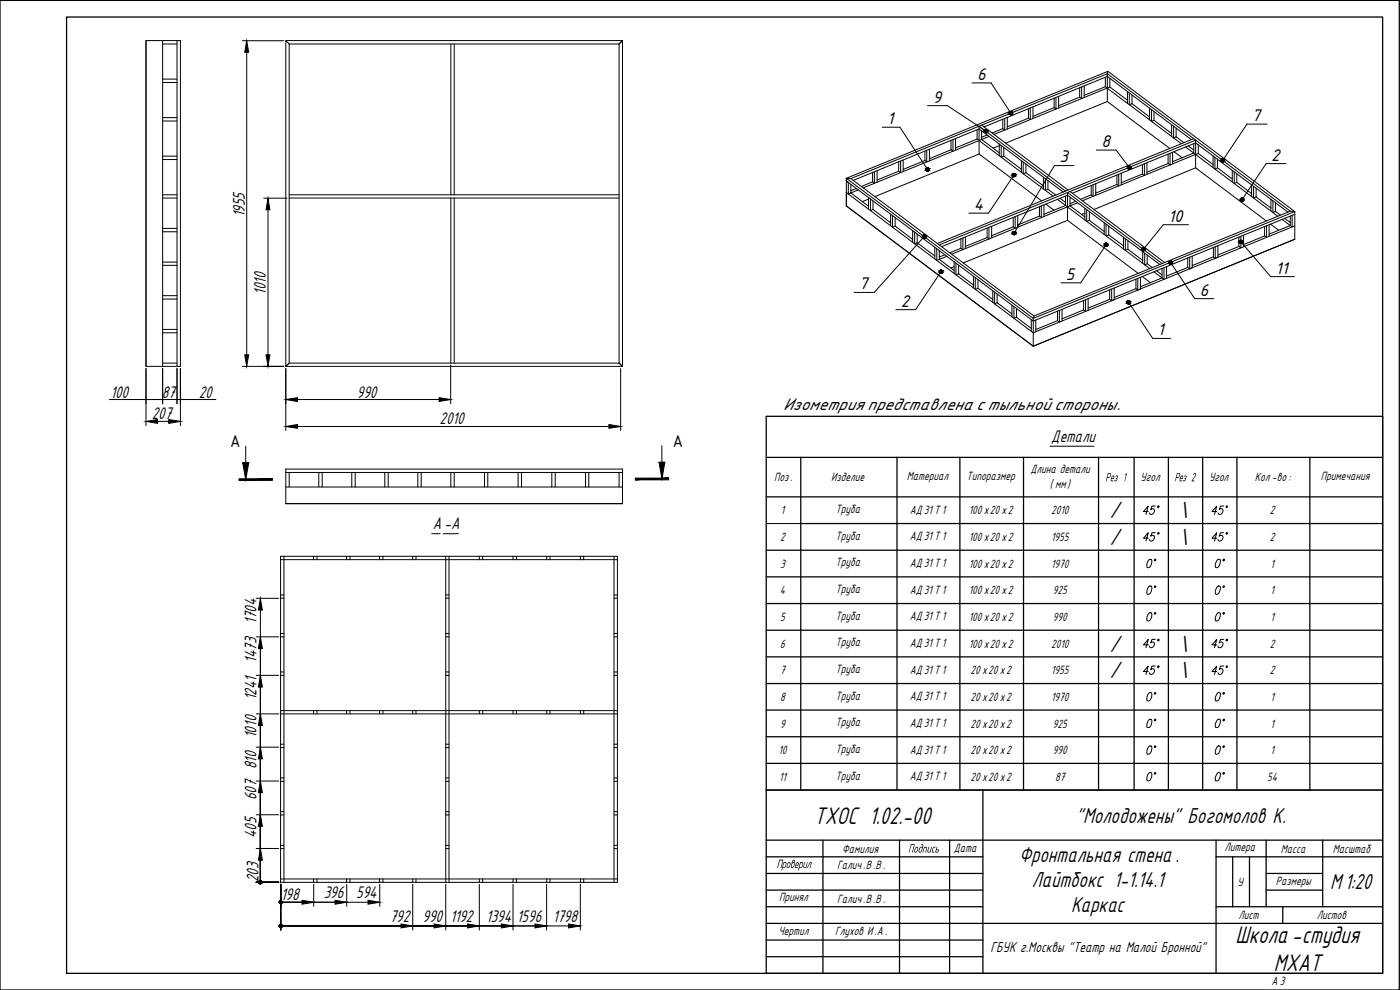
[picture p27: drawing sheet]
<svg xmlns="http://www.w3.org/2000/svg" width="420mm" height="297mm" viewBox="0 0 420 297" stroke-linecap="round" stroke-linejoin="round" font-family="sans-serif">
<defs><g id="words">
<g font-size="8">
<text x="244.3" y="247.1">ТХОС 1.02.-00</text>
<text x="370.8" y="282.9">Школа-студия</text>
<text x="382.3" y="291.2">МХАТ</text>
</g>
<g font-size="7.9">
<text x="333" y="155.5">/</text>
<text x="353.8" y="155.5">\</text>
<text x="333" y="163.5">/</text>
<text x="353.8" y="163.5">\</text>
<text x="333" y="195.5">/</text>
<text x="353.8" y="195.5">\</text>
<text x="333" y="203.5">/</text>
<text x="353.8" y="203.5">\</text>
</g>
<g font-size="7.2">
<text x="322.9" y="246.8">&quot;Молодожены&quot; Богомолов К.</text>
<text x="305.9" y="258.6">Фронтальная стена .</text>
<text x="309.7" y="266.1">Лайтбокс 1-1.14.1</text>
<text x="399.2" y="266.8">М1:20</text>
<text x="321.4" y="273.6">Каркас</text>
</g>
<g font-size="6.2">
<text x="341.8" y="163.7">45°</text>
<text x="362.7" y="163.7">45°</text>
<text x="347.8" y="187.7" transform="rotate(-90 347.8 187.7)">0°</text>
<text x="368.3" y="187.7" transform="rotate(-90 368.3 187.7)">0°</text>
<text x="347.8" y="211.7" transform="rotate(-90 347.8 211.7)">0°</text>
<text x="368.3" y="211.7" transform="rotate(-90 368.3 211.7)">0°</text>
<text x="347.8" y="235.7" transform="rotate(-90 347.8 235.7)">0°</text>
<text x="368.3" y="235.7" transform="rotate(-90 368.3 235.7)">0°</text>
</g>
<g font-size="5.7">
<text x="341.8" y="155.6">45°</text>
<text x="362.7" y="155.6">45°</text>
<text x="342.9" y="171.4">0°</text>
<text x="363.4" y="171.4">0°</text>
<text x="342.9" y="179.6">0°</text>
<text x="363.4" y="179.6">0°</text>
<text x="341.8" y="195.4">45°</text>
<text x="362.7" y="195.4">45°</text>
<text x="341.8" y="203.6">45°</text>
<text x="362.7" y="203.6">45°</text>
<text x="342.9" y="219.4">0°</text>
<text x="363.4" y="219.4">0°</text>
<text x="342.9" y="227.5">0°</text>
<text x="363.4" y="227.5">0°</text>
</g>
<g font-size="5.6">
<text x="73.4" y="65.2" transform="rotate(-90 73.4 65.2)">1955</text>
<text x="79.8" y="88.5" transform="rotate(-90 79.8 88.5)">1010</text>
<text x="33.1" y="119.3">100</text>
<text x="48.6" y="119.3">87</text>
<text x="59.6" y="119.3">20</text>
<text x="107.1" y="119.3">990</text>
<text x="45.6" y="125.8">207</text>
<text x="131.9" y="127.3">2010</text>
<text x="315.5" y="132.5">Детали</text>
<text x="129.9" y="158.7">А -А</text>
<text x="77" y="187.3" transform="rotate(-90 77 187.3)">1704</text>
<text x="77" y="198.8" transform="rotate(-90 77 198.8)">1473</text>
<text x="77" y="210.1" transform="rotate(-90 77 210.1)">1241</text>
<text x="77" y="221.5" transform="rotate(-90 77 221.5)">1010</text>
<text x="77" y="230.8" transform="rotate(-90 77 230.8)">810</text>
<text x="77" y="240.1" transform="rotate(-90 77 240.1)">607</text>
<text x="77" y="251.5" transform="rotate(-90 77 251.5)">405</text>
<text x="77.6" y="264.8" transform="rotate(-90 77.6 264.8)">203</text>
<text x="97.2" y="269.5">396</text>
<text x="106.9" y="269.5">594</text>
<text x="84.3" y="270.1">198</text>
<text x="117" y="276.6">792</text>
<text x="126.8" y="276.6">990</text>
<text x="135.1" y="276.6">1192</text>
<text x="145.9" y="276.6">1394</text>
<text x="155.2" y="276.5">1596</text>
<text x="165.9" y="276.6">1798</text>
</g>
<g font-size="4.9">
<text x="293.2" y="24">6</text>
<text x="279.9" y="30.8">9</text>
<text x="266.2" y="37.3">1</text>
<text x="375.7" y="36.4">7</text>
<text x="330.5" y="44.1">8</text>
<text x="318" y="48.8">3</text>
<text x="381.5" y="48.2">2</text>
<text x="292.3" y="63.1">4</text>
<text x="350.6" y="66.5">10</text>
<text x="319.9" y="84">5</text>
<text x="382.8" y="82.1">11</text>
<text x="257.8" y="86.8">7</text>
<text x="360" y="88.7">6</text>
<text x="270.4" y="92">2</text>
<text x="347.4" y="100.6">1</text>
<text x="235" y="122.9">Изометрия представлена с тыльной стороны.</text>
<text x="69.1" y="134.1">А</text>
<text x="202" y="134">А</text>
</g>
<text font-size="4.8" x="297.3" y="285.6">ГБУК г.Москвы &quot;Театр на Малой Бронной&quot;</text>
<g font-size="4">
<text x="309.2" y="142.1">Длина детали</text>
<text x="232.3" y="144.4">Поз.</text>
<text x="249.5" y="144.4">Изделие</text>
<text x="272.1" y="144">Материал</text>
<text x="290.1" y="144">Типоразмер</text>
<text x="315.1" y="146.5">( мм)</text>
<text x="331.7" y="144.4">Рез</text>
<text x="336.9" y="144.4">1</text>
<text x="342.3" y="144.4">Угол</text>
<text x="352.4" y="144.4">Рез 2</text>
<text x="362.8" y="144.4">Угол</text>
<text x="376.6" y="144.4">Кол-во:</text>
<text x="396.4" y="144">Примечания</text>
<text x="234.3" y="154.3">1</text>
<text x="250.7" y="154">Труба</text>
<text x="273" y="154.1">АД 31Т 1</text>
<text x="290.7" y="154.3">100 х20 х2</text>
<text x="315.5" y="154.3">2010</text>
<text x="381.1" y="154.3">2</text>
<text x="250.7" y="162">Труба</text>
<text x="234.1" y="162.3">2</text>
<text x="273" y="162.1">АД 31Т 1</text>
<text x="290.7" y="162.3">100 х20 х2</text>
<text x="315.5" y="162.3">1955</text>
<text x="381.1" y="162.3">2</text>
<text x="234.1" y="170.3">3</text>
<text x="250.7" y="170">Труба</text>
<text x="273" y="170.1">АД 31Т 1</text>
<text x="290.7" y="170.3">100 х20 х2</text>
<text x="315.5" y="170.3">1970</text>
<text x="381.3" y="170.3">1</text>
<text x="234" y="178.3">4</text>
<text x="250.7" y="178">Труба</text>
<text x="273" y="178.1">АД 31Т 1</text>
<text x="290.7" y="178.3">100 х20 х2</text>
<text x="316" y="178.3">925</text>
<text x="381.3" y="178.3">1</text>
<text x="250.7" y="186">Труба</text>
<text x="234.1" y="186.3">5</text>
<text x="273" y="186.1">АД 31Т 1</text>
<text x="290.7" y="186.3">100 х20 х2</text>
<text x="316" y="186.3">990</text>
<text x="381.3" y="186.3">1</text>
<text x="234.1" y="194.3">6</text>
<text x="250.7" y="194">Труба</text>
<text x="273" y="194.1">АД 31Т 1</text>
<text x="290.7" y="194.3">100 х20 х2</text>
<text x="315.5" y="194.3">2010</text>
<text x="381.1" y="194.3">2</text>
<text x="234.1" y="202.3">7</text>
<text x="250.7" y="202">Труба</text>
<text x="273" y="202.1">АД 31Т 1</text>
<text x="291.3" y="202.3">20 х20 х2</text>
<text x="315.5" y="202.3">1955</text>
<text x="381.1" y="202.3">2</text>
<text x="250.7" y="210">Труба</text>
<text x="234.1" y="210.3">8</text>
<text x="273" y="210.1">АД 31Т 1</text>
<text x="291.3" y="210.3">20 х20 х2</text>
<text x="315.5" y="210.3">1970</text>
<text x="381.3" y="210.3">1</text>
<text x="234.1" y="218.3">9</text>
<text x="250.7" y="218">Труба</text>
<text x="273" y="218.1">АД 31Т 1</text>
<text x="291.3" y="218.3">20 х20 х2</text>
<text x="316" y="218.3">925</text>
<text x="381.3" y="218.3">1</text>
<text x="233.6" y="226.3">10</text>
<text x="250.7" y="226">Труба</text>
<text x="273" y="226.1">АД 31Т 1</text>
<text x="291.3" y="226.3">20 х20 х2</text>
<text x="316" y="226.3">990</text>
<text x="381.3" y="226.3">1</text>
<text x="250.7" y="234">Труба</text>
<text x="233.8" y="234.3">11</text>
<text x="273" y="234.1">АД 31Т 1</text>
<text x="291.3" y="234.3">20 х20 х2</text>
<text x="316.7" y="234.3">87</text>
<text x="380.3" y="234.3">54</text>
<text x="252.7" y="255.8">Фамилия</text>
<text x="272.5" y="255.8">Подпись</text>
<text x="286.3" y="255.6">Дата</text>
<text x="367.5" y="255.4">Литера</text>
<text x="384.4" y="255.8">Масса</text>
<text x="400" y="255.8">Масштаб</text>
<text x="233" y="260.4">Проверил</text>
<text x="251.2" y="260.8">Галич.В.В.</text>
<text x="371.3" y="265.8">У</text>
<text x="382.9" y="265.5">Размеры</text>
<text x="233.8" y="270.5">Принял</text>
<text x="251.2" y="270.8">Галич.В.В.</text>
<text x="371.6" y="275.8">Лист</text>
<text x="395.2" y="275.8">Листов</text>
<text x="233.6" y="280.4">Чертил</text>
<text x="250.6" y="280.4">Глухов И.А.</text>
<text x="381.6" y="295.6">А 3</text>
</g>
</g></defs>
<!-- layer: 0 -->
<g fill="none" stroke="#000" stroke-width=".3">
<path d="M43.8 12.2h10.3v97.7h-10.3zM48.8 12.2v97.7M48.8 13.2h4.3M53.1 12.2v97.7M85.8 12.2h101v97.7h-101zM85.8 12.2l1 1M135.3 13.2v45.2M136.3 13.2v45.2M186.8 12.2l-1 1M48.8 36.3h4.3M48.8 35.3h4.3M48.8 24.8h4.3"/>
<path d="M48.8 23.7h4.3M293.2 38.9v2.8M294.6 37.5l25.9 19.5M294.6 39.3v2.6M295.3 38.1l37-15.2 25.2 19M300.9 38.6l-3.1 1.3M300.9 35.8v2.8M301.5 35.5v3.5l-.6-.4M302.3 35.2v3.5M308.7 35.5l-6.4 2.5M308.7 32.6v2.9M309.2 32.4v3.5l-.5-.4"/>
<path d="M310 32.1v3.4M316.4 32.3l-6.4 2.6M316.4 29.4v2.9M316.9 29.2v3.6l-.5-.5M317.7 28.9v3.5M324 29.2l-6.3 2.5M324 26.3v2.9M324.6 26.1v3.5l-.6-.4M325.4 25.8v3.5M331.7 26l22.8 17.1M331.7 26l-6.3 2.6M331.7 23.2v2.8"/>
<path d="M332.3 22.1l54.9 41.3M332.3 22.1v8.4M332.3 22.1l-76.9 31.5M332.3 30.5l18.8 14.1M332.3 30.5l-30.5 12.5M332.5 21.4l56.1 42.1M332.5 21.4l-.2 .7M332.5 21.4l-78.5 32.1M333.1 26.1l5.3 4M333.1 23.5v2.6M333.1 26.1l-34.8 14.2M338.4 27.5v3.5"/>
<path d="M338.9 27.9v3.5l.8-.3M339.7 31.1l5.3 4M339.7 28.5v2.6M345 32.5v3.5M345.6 32.9v3.5l.7-.3M346.3 36.1l5.3 3.9M346.3 33.5v2.6M351.6 37.5v3.5M352.2 37.9v3.5l.8-.4M353 38.5v2.5M48.8 58.4h4.3M48.8 59.4h4.3"/>
<path d="M48.8 47.9h4.3M48.8 46.8h4.3M86.8 58.4h99M86.8 59.4h99M135.3 59.4v49.6M136.3 59.4v49.6M254 53.5v8.3l56.1 42.1M254 57.8l56.1 42.1 78.5-32.1M254 53.5l56.1 42M254 53.5l1.4 .1M255.4 57.9l5.2 4M255.4 57.9l-.8 .3v-3.5l-.6-.4 56.1 42 78.5-32"/>
<path d="M255.4 53.6l54.9 41.2M255.4 55.3v2.6M256.1 54.1l37.7-15.4 25.3 18.9M257 56.5l-1.6 .7M257.6 57l-2.2 .9M260.6 59.3v3.5M260.6 59.8l-1.8 .7M261.2 59.7v3.5l.8-.3M261.9 54.6l-3.4 1.4M261.9 51.7v2.9M262.4 51.5v3.5l-.5-.4M263.2 51.2v3.5"/>
<path d="M269.7 51.4l-6.5 2.6M269.7 48.5v2.9M270.3 48.3v3.5l-.6-.4M271.1 48v3.5M277.6 48.2l-6.5 2.6M277.6 45.3v2.9M278.1 45.1v3.5l-.5-.4M278.9 44.8v3.5M285.4 44.9l-6.5 2.7M285.4 42.1v2.8M286 41.9v3.5l-.6-.5M286.8 41.6v3.5"/>
<path d="M293.2 41.7l-6.4 2.7M293.2 41.7l22.9 17.2M293.8 46.2v-8.3l26 19.4M293.8 46.2l18.8 14.1M293.8 46.2l-31.2 12.8M294.6 41.9l-35.5 14.5M294.6 41.9l5.3 3.9M296.3 40.5l-1.7 .7M296.8 40.9l-2.2 1M299.9 43.2v3.5M299.9 43.7l-1.8 .7M300.5 43.6v3.5l.7-.3"/>
<path d="M301.2 44.2v2.6M301.2 46.8l5.3 4M306.5 48.2v3.5M307.1 48.6v3.5l.8-.3M307.9 49.2v2.6M307.9 51.8l5.2 4M313.1 53.2v3.5M313.7 53.6v3.5l.8-.3M314.5 54.2v2.6M314.5 56.8l2.4 1.7M317.3 59.8l19.9 14.9M318.1 59.5l1.7 1.2"/>
<path d="M319.8 58.8v2.9l-6.5 2.6M321.1 57.5l28.4 21.3M321.1 59.2v2.6M321.8 58l37-15.1 27.7 20.8M327.5 55.7v2.8M327.5 58.5l-3.2 1.3M328 55.4v3.5l-.5-.4M328.8 55.1v3.5M335.2 52.5v2.9M335.2 55.4l-6.4 2.5M335.7 52.3v3.5l-.5-.4M336.5 52v3.5"/>
<path d="M342.9 49.4v2.8M342.9 52.2l-6.4 2.6M343.5 49.1v3.5l-.6-.4M344.2 48.8v3.5M350.6 46.2v2.9M350.6 49.1l-6.4 2.6M351.2 46v3.5l-.6-.4M351.9 45.7v3.5M352.3 45.5l2.5 1.9M353 41l2.3 1.8M355.8 44.1l27.7 20.8M356.6 43.8l1.7 1.2"/>
<path d="M358.3 41.6l-77 31.5M358.3 43.1v2.8l-6.4 2.6M358.8 50.4v-8.3l-76.9 31.4M358.8 50.4l21.2 15.9M358.8 50.4l-30.5 12.5M359.6 46l4.5 3.4M359.6 46l-34.7 14.2M359.6 43.4v2.6M364.1 46.8v3.5M364.6 47.2v3.5l.8-.3M365.4 50.4l4.4 3.3M365.4 47.8v2.6"/>
<path d="M369.8 51.1v3.5M370.4 51.5v3.6l.8-.4M371.2 54.7l4.4 3.4M371.2 52.1v2.6M375.6 55.4v3.6M376.2 55.9v3.5l.8-.3M377 59.1l4.4 3.3M377 56.5v2.6M381.4 59.8v3.5M48.8 79.6h4.3M48.8 78.6h4.3M48.8 69.5h4.3"/>
<path d="M48.8 68.5h4.3M262 60.3v2.6M262 62.9l5.3 3.9M267.3 64.2v3.5M267.8 64.7v3.5l.8-.4M268.6 67.8l5.3 4M268.6 65.3v2.5M273.9 69.2v3.5M274.5 69.6v3.5l.8-.3M275.3 70.2v2.6M275.3 72.8l5.2 4M280.5 74.2v3.5"/>
<path d="M281.1 74.6v3.5l3-1.2M281.9 75.2v2.6l4.4 3.3M282.6 74l37.8-15.4 27.7 20.8M283.5 76.4l-1.6 .7M286.3 78.6v3.4M286.3 80l-.9 .4M286.9 79v3.5l.8-.3M287.7 79.5v2.7M288.4 71.7v2.8M288.4 74.5l-3.4 1.3M289 71.4v3.5l-.6-.4M289.7 71.1v3.5"/>
<path d="M296.2 68.4v2.9M296.2 71.3l-6.5 2.6M296.8 68.2v3.5l-.6-.4M297.6 67.9v3.5M304.1 65.2v2.9M304.1 68.1l-6.5 2.6M304.7 65v3.5l-.6-.4M305.4 64.7v3.5M312 62v2.8M312 64.8l-6.6 2.7M312.5 61.8v3.5l-.5-.5M313.3 61.5v3.5"/>
<path d="M313.9 61.2l2.4 1.9M320.4 66.1v-8.3l28.3 21.3M320.4 66.1l21.2 15.9M320.4 66.1l-31.3 12.8M321.1 61.8l-35.5 14.5M321.1 61.8l4.5 3.3M322.8 60.4l-1.7 .7M323.4 60.9l-2.3 .9M325.6 62.5v3.5M325.6 64l-1 .4M326.1 62.9v3.5l.8-.3M326.9 63.5v2.6"/>
<path d="M326.9 66.1l4.5 3.4M331.4 66.8v3.5M331.9 67.3v3.5l.8-.3M332.7 67.8v2.7M332.7 70.5l4.5 3.3M337.2 71.2v3.5M337.2 74.7l7.9 5.9M337.7 71.6v3.5l.8-.3M338.5 72.2v2.6M338.5 74.8l4.4 3.3M342.9 75.6v3.4M343.5 76v3.5l.8-.4"/>
<path d="M344.3 76.6v2.5M344.3 79.1l1.5 1.2M350.1 80v3.5M356.4 77.4v2.8M357 77.2v3.5M357.8 76.9v3.4l-.8 .4M364.2 74.2v2.9M364.2 77.1l.5 .4M364.2 77.1l-6.4 2.6M364.7 74v3.5M365.5 73.7v3.5l-.8 .3M371.8 71.1v2.8"/>
<path d="M371.8 73.9l-6.3 2.6M372.4 70.9v3.5l-.6-.5M373.2 70.6v3.5M379.5 68v2.8M379.5 70.8l-6.3 2.6M380.1 67.7v3.5l-.6-.4M380.9 67.4v3.5M381.3 67.3l2.5 1.8M382 60.2v3.5l.8-.3M382.8 63.4l1.5 1.1M382.8 60.8v2.6M385.5 65.5l1.7 1.2"/>
<path d="M387.2 63.4l1.4 .1M387.2 63.4l-76.9 31.4M387.2 64.8v2.9l-6.3 2.6M387.8 64.6v3.5l-3-2.3M388.6 63.5v8.3l-78.5 32.1M388.6 63.5l-78.5 32M48.8 99.9h4.3M48.8 98.8h4.3M48.8 89.7h4.3M48.8 88.7h4.3M287.7 82.2l4.4 3.3M292.1 82.9v3.5"/>
<path d="M292.7 83.3v3.5l.8-.3M293.5 83.9v2.6M293.5 86.5l4.4 3.3M297.9 87.2v3.5M298.5 87.7v3.5l.8-.4M299.3 88.3v2.5M299.3 90.8l4.4 3.4M303.7 91.6v3.5M304.3 92v3.5l.8-.3M305.1 95.2l4.4 3.3M305.1 92.6v2.6M309.5 95.9v3.5"/>
<path d="M310.1 95.5v8.4M310.3 94.8l-.2 .7M310.9 96v3.6M317.4 93.4v2.8M317.4 96.2l-6.5 2.7M317.9 93.2v3.4l-.5-.4M318.7 92.8v3.5M325.2 90.2v2.8M325.2 93l-6.5 2.7M325.8 89.9v3.6l-.6-.5M326.6 89.6v3.5M333 87v2.8"/>
<path d="M333 89.8l.6 .4M333 89.8l-6.4 2.6M333.6 86.7v3.5M334.4 86.4v3.5l-.8 .3M340.9 83.8v2.8M340.9 86.6l.6 .4M340.9 86.6l-6.5 2.7M341.5 83.5v3.5M342.3 83.2v3.5l-.8 .3M342.8 83l2.5 1.8M347.1 81.2l1.6 1.3M348.7 80.5v2.9l-6.4 2.6"/>
<path d="M349.3 80.3v3.5l-3-2.2M356.4 80.2l.6 .5M356.4 80.2l-6.3 2.6M48.8 109h4.3M185.8 109v-95.8h-99v95.8l-1 .9M185.8 109l1 .9M185.8 109h-99l-1 .9M73.7 133.9v10M198.6 133.7l.1 10M85.8 146.1h101M85.8 140.7h101v10.4h-101zM85.8 141.8h101"/>
<path d="M86.8 141.8v4.3M95.7 141.8v4.3M96.7 141.8v4.3M105.6 141.8v4.3M106.6 141.8v4.3M115.5 141.8v4.3M116.5 141.8v4.3M125.4 141.8v4.3M126.4 141.8v4.3M135.3 141.8v4.3M136.3 141.8v4.3M145.4 141.8v4.3"/>
<path d="M146.4 141.8v4.3M155.5 141.8v4.3M156.5 141.8v4.3M165.6 141.8v4.3M166.6 141.8v4.3M175.7 141.8v4.3M176.7 141.8v4.3M185.8 141.8v4.3M84.2 166.9h101.1v97.8h-101.1zM84.2 167.9h101.1M84.2 179.5h1M84.2 178.5h1"/>
<path d="M85.2 166.9v97.8M94.1 166.9v1M95.1 166.9v1M104 166.9v1M105 166.9v1M113.9 166.9v1M114.9 166.9v1M123.9 166.9v1M124.8 166.9v1M129.5 160.1h2.6M133 160.1h2M133.8 179.5h.9"/>
<path d="M133.8 178.5h.9M133.8 166.9v97.8M134.7 166.9v97.8M135 160.1h2.6M143.8 166.9v1M144.9 166.9v1M154 166.9v1M155 166.9v1M164.1 166.9v1M165.1 166.9v1M174.2 166.9v1M175.2 166.9v1"/>
<path d="M184.3 166.9v97.8M184.3 179.5h1M184.3 178.5h1M84.2 191.1h1M84.2 190.1h1M133.8 191.1h.9M133.8 190.1h.9M184.3 191.1h1M184.3 190.1h1M84.2 202.6h1M84.2 201.6h1M84.2 213.2h101.1"/>
<path d="M84.2 214.2h101.1M94.1 213.2v1M95.1 213.2v1M104 213.2v1M105 213.2v1M113.9 213.2v1M114.9 213.2v1M123.9 213.2v1M124.8 213.2v1M133.8 202.6h.9M133.8 201.6h.9M143.8 213.2v1"/>
<path d="M144.9 213.2v1M154 213.2v1M155 213.2v1M164.1 213.2v1M165.1 213.2v1M174.2 213.2v1M175.2 213.2v1M184.3 202.6h1M184.3 201.6h1M84.2 234.4h1M84.2 233.4h1M84.2 224.3h1"/>
<path d="M84.2 223.3h1M133.8 234.4h.9M133.8 233.4h.9M133.8 224.3h.9M133.8 223.3h.9M184.3 234.4h1M184.3 233.4h1M184.3 224.3h1M184.3 223.3h1M84.2 254.6h1M84.2 253.6h1M84.2 244.5h1"/>
<path d="M84.2 243.5h1M133.8 254.6h.9M133.8 253.6h.9M133.8 244.5h.9M133.8 243.5h.9M184.3 254.6h1M184.3 253.6h1M184.3 244.5h1M184.3 243.5h1M84.2 263.7h101.1M94.1 263.7v1M95.1 263.7v1"/>
<path d="M104 263.7v1M105 263.7v1M113.9 263.7v1M114.9 263.7v1M123.9 263.7v1M124.8 263.7v1M143.8 263.7v1M144.9 263.7v1M154 263.7v1M155 263.7v1M164.1 263.7v1M165.1 263.7v1"/>
<path d="M174.2 263.7v1M175.2 263.7v1"/>
</g>
<g fill="none" stroke="#000" stroke-width=".38">
<path d="M0 .1h419.9v296.9h-419.9zM20 5.1h395v286.9h-395zM230 237.1h185v54.9h-185zM295 237.1v54.9M230 252.1h185M230 257.1h65M247 252.1v39.9M270 252.1v39.9M285 252.1v39.9M365 257.1h50M365 252.1v39.9M370 257.1v15"/>
<path d="M375 257.1v15M380 252.1v20M397 252.1v20M230 262.1h65M230 267.1h65M230 272.1h65M230 277.1h185M365 272.1h50M380 262.1h17M380 267.1h17M385 272.1v5M230 282.1h65"/>
<path d="M230 287h65"/>
</g>
<g fill="#000">
<path d="M241.4 258.7l.2 .1-.3 1.3 .5 .1 .6-1.5-.5 1.7-.9-.1zM243 258.8l.6-.1-.4 1.7-.2-.1 .4-1.4h-.2l-1 1.5zM278.6 254.2l.2-.1-.3 1.4 .6 .1 .3-1.4 .3-.1-.6 1.7h-.6l-.2-.2zM280 254.3l.2-.2h.6l-.1 .2-.6 .2-.2 1 .4 .1v.2l-.6-.2z"/>
<path d="M240.1 258.8l.7-.1 .2 .5-.3 1-.8 .2-.4 .8zM240.3 258.9l-.4 1.3 .7-.2 .2-1z"/>
<path d="M281.1 254.1h.2l-.2 .7h.5l.2 .5-.4 .5h-.7zM281.1 255l-.2 .6 .6-.1 .1-.3z"/>
</g>
<g fill="none" stroke="#000" stroke-width=".3">
<path d="M72.8 12.2h12.3M74 15.7v90.8M79.2 59.5h6.9M80.4 62.9v43.6M32.8 119.9h11M43.8 110.6v17.1M48.8 119.9h-5h5M48.8 119.9h4.3M48.8 110.6v10.5M53.1 110.6v10.5M54.1 119.9h-1h1M54.1 119.9h10.7"/>
<path d="M54.1 110.6v17.1M72.8 109.9h12.3M85.8 110.6v18.6M89.3 119.9h42.5M135.3 109.5v11.6M186.3 110.6v18.6M47.3 126.4h3.3M89.3 128h93.5M76.9 179.5h6.8M76.9 191.1h6.8M78.1 183v81.7M76.9 214.2h6.8"/>
<path d="M76.9 202.6h6.8M76.9 234.3h6.8M76.9 224.2h6.8M76.9 254.6h6.8M76.9 244.5h6.8M76.9 264.7h6.8M84.2 265.3v13.7M84.2 270.7h26.2M84.2 277.8h86.4M94.1 265.3v6.6M104.1 265.3v6.6M114 265.3v6.6"/>
<path d="M123.9 265.3v13.7M133.8 265.3v13.7M143.8 265.3v13.7M154 265.3v13.7M164 265.3v13.7M174.2 265.3v13.7"/>
</g>
<g fill="#000" stroke="#000" stroke-width=".3">
<path d="M74 12.2l.6 3.5h-1.2zM80.4 59.5l.6 3.4h-1.2zM73.4 106.5h1.2l-.6 3.4zM79.8 106.5h1.2l-.6 3.4zM85.8 119.9l3.5-.6v1.2zM131.8 119.3l3.5 .6-3.5 .6zM43.8 126.4l3.5-.5v1.1zM50.6 125.9l3.5 .5-3.5 .6zM85.8 128l3.5-.6v1.1zM182.8 127.4l3.5 .6-3.5 .5zM78.1 191.1l.6 3.5h-1.1zM78.1 179.5l.6 3.5h-1.1z"/>
<path d="M78.1 214.2l.6 3.5h-1.1zM78.1 202.6l.6 3.5h-1.1zM78.1 234.3l.6 3.5h-1.1zM78.1 224.2l.6 3.5h-1.1zM78.1 254.6l.6 3.5h-1.1zM78.1 244.5l.6 3.4h-1.1zM90.6 270.1l3.5 .6-3.5 .6zM100.5 270.1l3.6 .6-3.6 .6zM110.4 270.1l3.6 .6-3.6 .6zM120.4 277.2l3.5 .6-3.5 .6zM130.3 277.2l3.5 .6-3.5 .6zM140.3 277.2l3.5 .6-3.5 .6z"/>
<path d="M150.5 277.2l3.5 .6-3.5 .6zM160.6 277.2l3.4 .6-3.4 .6zM170.6 277.2l3.6 .6-3.6 .6z"/>
</g>
<!-- layer: 0 -->
<g fill="#000" stroke="#000" stroke-width=".3">
<path d="M72.9 138.9h1.7zM72.9 138.9l.8 5 .9-5z"/>
<path d="M197.8 138.7h1.7zM197.8 138.7h1.7l-.8 5z"/>
<path d="M71.8 144.2l9.9-.1v-.5zM71.8 143.7l9.9-.1-9.9 .6z"/>
<path d="M190.7 143.5v.5l10-.5zM190.7 144l10-.5v.5z"/>
<path d="M77.7 264.7l.1 .2 .3-.2zM77.8 264.9l.3-.2-.2 .4zM78.1 264.7l-.2 .4h.2z"/>
<path d="M77.7 264.7l.1 .2 .3-.2zM77.8 264.9l.3-.2-.2 .4zM78.1 264.7l-.2 .4h.2z"/>
<path d="M77.7 264.7l.1 .2 .3-.2zM77.8 264.9l.3-.2-.2 .4zM78.1 264.7l-.2 .4h.2z"/>
<path d="M77.7 264.7l.1 .2 .3-.2zM77.8 264.9l.3-.2-.2 .4zM78.1 264.7l-.2 .4h.2z"/>
<path d="M77.7 264.7l.1 .2 .3-.2zM77.8 264.9l.3-.2-.2 .4zM78.1 264.7l-.2 .4h.2z"/>
<path d="M77.7 264.7l.1 .2 .3-.2zM77.8 264.9l.3-.2-.2 .4zM78.1 264.7l-.2 .4h.2z"/>
<path d="M77.7 264.7l.1 .2 .3-.2zM77.8 264.9l.3-.2-.2 .4zM78.1 264.7l-.2 .4h.2z"/>
<path d="M77.7 264.7l.1 .2 .3-.2zM77.8 264.9l.3-.2-.2 .4zM78.1 264.7l-.2 .4h.2z"/>
<path d="M78.1 264.7v.4h.3zM78.1 264.7l.4 .2-.1 .2zM78.1 264.7l.4 .2 .1-.2z"/>
<path d="M77.9 264.3l.2 .4v-.4zM77.8 264.5l.1-.2 .2 .4zM77.8 264.5l-.1 .2h.4z"/>
<path d="M78.1 264.7v.4h.3zM78.1 264.7l.4 .2-.1 .2zM78.1 264.7l.4 .2 .1-.2z"/>
<path d="M77.9 264.3l.2 .4v-.4zM77.8 264.5l.1-.2 .2 .4zM77.8 264.5l-.1 .2h.4z"/>
<path d="M78.1 264.7v.4h.3zM78.1 264.7l.4 .2-.1 .2zM78.1 264.7l.4 .2 .1-.2z"/>
<path d="M77.9 264.3l.2 .4v-.4zM77.8 264.5l.1-.2 .2 .4zM77.8 264.5l-.1 .2h.4z"/>
<path d="M78.1 264.7v.4h.3zM78.1 264.7l.4 .2-.1 .2zM78.1 264.7l.4 .2 .1-.2z"/>
<path d="M77.9 264.3l.2 .4v-.4zM77.8 264.5l.1-.2 .2 .4zM77.8 264.5l-.1 .2h.4z"/>
<path d="M78.1 264.7v.4h.3zM78.1 264.7l.4 .2-.1 .2zM78.1 264.7l.4 .2 .1-.2z"/>
<path d="M77.9 264.3l.2 .4v-.4zM77.8 264.5l.1-.2 .2 .4zM77.8 264.5l-.1 .2h.4z"/>
<path d="M78.1 264.7v.4h.3zM78.1 264.7l.4 .2-.1 .2zM78.1 264.7l.4 .2 .1-.2z"/>
<path d="M77.9 264.3l.2 .4v-.4zM77.8 264.5l.1-.2 .2 .4zM77.8 264.5l-.1 .2h.4z"/>
<path d="M78.1 264.7v.4h.3zM78.1 264.7l.4 .2-.1 .2zM78.1 264.7l.4 .2 .1-.2z"/>
<path d="M77.9 264.3l.2 .4v-.4zM77.8 264.5l.1-.2 .2 .4zM77.8 264.5l-.1 .2h.4z"/>
<path d="M78.1 264.7v.4h.3zM78.1 264.7l.4 .2-.1 .2zM78.1 264.7l.4 .2 .1-.2z"/>
<path d="M77.9 264.3l.2 .4v-.4zM77.8 264.5l.1-.2 .2 .4zM77.8 264.5l-.1 .2h.4z"/>
<path d="M78.1 264.7h.5l-.1-.2zM78.4 264.3l.1 .2-.4 .2zM78.1 264.3v.4l.3-.4z"/>
<path d="M78.1 264.7h.5l-.1-.2zM78.4 264.3l.1 .2-.4 .2zM78.1 264.3v.4l.3-.4z"/>
<path d="M78.1 264.7h.5l-.1-.2zM78.4 264.3l.1 .2-.4 .2zM78.1 264.3v.4l.3-.4z"/>
<path d="M78.1 264.7h.5l-.1-.2zM78.4 264.3l.1 .2-.4 .2zM78.1 264.3v.4l.3-.4z"/>
<path d="M78.1 264.7h.5l-.1-.2zM78.4 264.3l.1 .2-.4 .2zM78.1 264.3v.4l.3-.4z"/>
<path d="M78.1 264.7h.5l-.1-.2zM78.4 264.3l.1 .2-.4 .2zM78.1 264.3v.4l.3-.4z"/>
<path d="M78.1 264.7h.5l-.1-.2zM78.4 264.3l.1 .2-.4 .2zM78.1 264.3v.4l.3-.4z"/>
<path d="M78.1 264.7h.5l-.1-.2zM78.4 264.3l.1 .2-.4 .2zM78.1 264.3v.4l.3-.4z"/>
<path d="M83.8 270.7l.1 .2 .3-.2zM83.9 270.9l.3-.2-.2 .4zM84.2 270.7l-.2 .4h.2z"/>
<path d="M83.8 270.7l.1 .2 .3-.2zM83.9 270.9l.3-.2-.2 .4zM84.2 270.7l-.2 .4h.2z"/>
<path d="M83.8 270.7l.1 .2 .3-.2zM83.9 270.9l.3-.2-.2 .4zM84.2 270.7l-.2 .4h.2z"/>
<path d="M83.8 277.8l.1 .2 .3-.2zM83.9 278l.3-.2-.2 .4zM84.2 277.8l-.2 .4h.2z"/>
<path d="M83.8 277.8l.1 .2 .3-.2zM83.9 278l.3-.2-.2 .4zM84.2 277.8l-.2 .4h.2z"/>
<path d="M83.8 277.8l.1 .2 .3-.2zM83.9 278l.3-.2-.2 .4zM84.2 277.8l-.2 .4h.2z"/>
<path d="M83.8 277.8l.1 .2 .3-.2zM83.9 278l.3-.2-.2 .4zM84.2 277.8l-.2 .4h.2z"/>
<path d="M83.8 277.8l.1 .2 .3-.2zM83.9 278l.3-.2-.2 .4zM84.2 277.8l-.2 .4h.2z"/>
<path d="M83.8 277.8l.1 .2 .3-.2zM83.9 278l.3-.2-.2 .4zM84.2 277.8l-.2 .4h.2z"/>
<path d="M84.2 270.7v.4h.3zM84.2 270.7l.4 .2-.1 .2zM84.2 270.7l.4 .2 .1-.2z"/>
<path d="M84 270.3l.2 .4v-.4zM83.9 270.5l.1-.2 .2 .4zM83.9 270.5l-.1 .2h.4z"/>
<path d="M84.2 270.7v.4h.3zM84.2 270.7l.4 .2-.1 .2zM84.2 270.7l.4 .2 .1-.2z"/>
<path d="M84 270.3l.2 .4v-.4zM83.9 270.5l.1-.2 .2 .4zM83.9 270.5l-.1 .2h.4z"/>
<path d="M84.2 270.7v.4h.3zM84.2 270.7l.4 .2-.1 .2zM84.2 270.7l.4 .2 .1-.2z"/>
<path d="M84 270.3l.2 .4v-.4zM83.9 270.5l.1-.2 .2 .4zM83.9 270.5l-.1 .2h.4z"/>
<path d="M84.2 277.8v.4h.3zM84.2 277.8l.4 .2-.1 .2zM84.2 277.8l.4 .2 .1-.2z"/>
<path d="M84 277.4l.2 .4v-.4zM84 277.4l.2 .4-.3-.2zM83.9 277.6l-.1 .2h.4z"/>
<path d="M84.2 277.8v.4h.3zM84.2 277.8l.4 .2-.1 .2zM84.2 277.8l.4 .2 .1-.2z"/>
<path d="M84 277.4l.2 .4v-.4zM84 277.4l.2 .4-.3-.2zM83.9 277.6l-.1 .2h.4z"/>
<path d="M84.2 277.8v.4h.3zM84.2 277.8l.4 .2-.1 .2zM84.2 277.8l.4 .2 .1-.2z"/>
<path d="M84 277.4l.2 .4v-.4zM84 277.4l.2 .4-.3-.2zM83.9 277.6l-.1 .2h.4z"/>
<path d="M84.2 277.8v.4h.3zM84.2 277.8l.4 .2-.1 .2zM84.2 277.8l.4 .2 .1-.2z"/>
<path d="M84 277.4l.2 .4v-.4zM84 277.4l.2 .4-.3-.2zM83.9 277.6l-.1 .2h.4z"/>
<path d="M84.2 277.8v.4h.3zM84.2 277.8l.4 .2-.1 .2zM84.2 277.8l.4 .2 .1-.2z"/>
<path d="M84 277.4l.2 .4v-.4zM84 277.4l.2 .4-.3-.2zM83.9 277.6l-.1 .2h.4z"/>
<path d="M84.2 277.8v.4h.3zM84.2 277.8l.4 .2-.1 .2zM84.2 277.8l.4 .2 .1-.2z"/>
<path d="M84 277.4l.2 .4v-.4zM84 277.4l.2 .4-.3-.2zM83.9 277.6l-.1 .2h.4z"/>
<path d="M84.2 270.7h.5l-.1-.2zM84.5 270.3l.1 .2-.4 .2zM84.2 270.3v.4l.3-.4z"/>
<path d="M84.2 270.7h.5l-.1-.2zM84.5 270.3l.1 .2-.4 .2zM84.2 270.3v.4l.3-.4z"/>
<path d="M84.2 270.7h.5l-.1-.2zM84.5 270.3l.1 .2-.4 .2zM84.2 270.3v.4l.3-.4z"/>
<path d="M84.2 277.8h.5l-.1-.2zM84.5 277.4l.1 .2-.4 .2zM84.2 277.4v.4l.3-.4z"/>
<path d="M84.2 277.8h.5l-.1-.2zM84.5 277.4l.1 .2-.4 .2zM84.2 277.4v.4l.3-.4z"/>
<path d="M84.2 277.8h.5l-.1-.2zM84.5 277.4l.1 .2-.4 .2zM84.2 277.4v.4l.3-.4z"/>
<path d="M84.2 277.8h.5l-.1-.2zM84.5 277.4l.1 .2-.4 .2zM84.2 277.4v.4l.3-.4z"/>
<path d="M84.2 277.8h.5l-.1-.2zM84.5 277.4l.1 .2-.4 .2zM84.2 277.4v.4l.3-.4z"/>
<path d="M84.2 277.8h.5l-.1-.2zM84.5 277.4l.1 .2-.4 .2zM84.2 277.4v.4l.3-.4z"/>
</g>
<g fill="none" stroke="#000" stroke-width=".3">
<path d="M264.8 38.2h5.3l8.3 12.7M278.4 31.7h5.9l11.6 7.7M291.7 24.9h5.7l6 9M295.4 39.4l.5-.6 .5 .6-.5 .5zM303.4 33.4l.5 .5-.5 .5-.5-.5zM380.3 37.2h-6.1l-7.2 10.9M277.9 50.9l.5-.5 .4 .5-.4 .5zM304.3 52l.5 .5-.5 .5-.5-.5zM304.3 52.5l-7.6 11.5h-5.9M322.3 49.7h-5.9l-12 20.2M329 45h5.9l4.1 5.3M338.5 50.3l.5-.5 .4 .5-.4 .5z"/>
<path d="M366.5 48.1l.5-.5 .5 .5-.5 .5zM372.2 59.9l.5-.5 .6 .5-.6 .5zM385.9 49.1h-5.9l-7.3 10.8M277.4 70.5l.5 .5-.5 .5-.5-.5zM277.4 71l-15 16.7h-6.1M304.4 69.4l.4 .5-.4 .5-.5-.5zM331.9 73l.5 .5-.5 .4-.5-.4zM331.9 73.5l-7.6 11.4h-5.9M342.7 74.7l.5-.5 .5 .5-.5 .5zM351.3 78.3l.5 .5-.5 .5-.5-.5zM351.3 78.8l7.3 10.8h5.6M356.7 67.4h-7.6l-5.9 7.3"/>
<path d="M371.9 72.6l.5-.5 .5 .5-.5 .5zM372.4 72.6l8.9 10.4h7.2M281.9 81.5l.5-.5 .5 .5-.5 .5zM282.4 81.5l-7.6 11.4h-5.9M338.2 90.7l.5-.5 .5 .5-.5 .5zM338.7 90.7l7.2 10.8h5.4"/>
</g>
<g fill="#000" stroke="#000" stroke-width=".3">
<path d="M295.7 39.8h.4zM295.8 38.8h.2zM303.2 34.4h.3zM303.3 33.5h.1zM278.2 51.3h.4zM278.3 50.4h.2zM304.1 53h.4zM304.2 52.1h.2zM338.8 50.8h.3zM338.9 49.9h.1zM366.8 48.5h.4zM366.9 47.6h.2z"/>
<path d="M372.7 59.4h.1zM277.2 71.4h.3zM277.3 70.5h.2zM304.2 70.4h.3zM304.3 69.5h.2zM331.8 73.9h.3zM331.9 73h.1zM343 75.2h.4zM343.1 74.2h.2zM351.2 79.3h.3zM351.2 78.3h.2zM372.3 73.1h.3z"/>
<path d="M372.4 72.1h.1zM372.6 60.4h.3zM282.2 82h.4zM282.3 81h.2zM338.5 91.2h.4zM338.6 90.2h.2z"/>
<path d="M295.7 39.8h.3zM295.8 39.8h.2z"/>
<path d="M295.8 38.8l.3 .1zM295.7 38.9h.4z"/>
<path d="M295.7 38.9h.5zM295.7 38.9h.5z"/>
<path d="M295.7 38.9l.5 .1zM295.7 38.9l.5 .1z"/>
<path d="M295.7 39.8h.5zM295.7 39.8h.4z"/>
<path d="M295.6 39h.7zM295.5 39h.8z"/>
<path d="M295.6 39.7h.6zM295.6 39.7l.6 .1z"/>
<path d="M295.5 39l.8 .1zM295.5 39l.8 .1z"/>
<path d="M295.5 39.7h.8zM295.5 39.7h.7z"/>
<path d="M295.5 39.1l.9 .1zM295.5 39.1l.9 .1z"/>
<path d="M295.5 39.6h.8zM295.5 39.6l.8 .1z"/>
<path d="M295.4 39.2l1 .1zM295.4 39.2l1 .1z"/>
<path d="M295.4 39.5h1zM295.4 39.5l.9 .1z"/>
<path d="M295.4 39.3l1 .1zM295.4 39.3l1 .1z"/>
<path d="M295.4 39.4h1zM295.4 39.4h1z"/>
<path d="M295.4 39.4h1zM295.4 39.4l1 .1z"/>
<path d="M303.2 34.4h.2zM303.3 34.4h.1z"/>
<path d="M303.3 33.5h.2zM303.2 33.5h.3z"/>
<path d="M303.2 33.5h.4zM303.1 33.5h.5z"/>
<path d="M303.1 33.5l.6 .1zM303 33.6h.7z"/>
<path d="M303.1 34.4h.5zM303.1 34.4h.4z"/>
<path d="M303 33.6h.7zM303 33.6h.7z"/>
<path d="M303 34.3h.7zM303 34.3l.6 .1z"/>
<path d="M303 33.6l.8 .1zM303 33.6l.8 .1z"/>
<path d="M303 34.3h.7zM303 34.3h.7z"/>
<path d="M302.9 33.7l.9 .1zM302.9 33.7l.9 .1z"/>
<path d="M302.9 34.2h.9zM302.9 34.2l.8 .1z"/>
<path d="M302.9 33.8l.9 .1zM302.9 33.8l.9 .1z"/>
<path d="M302.9 33.9h1zM302.9 33.9h1z"/>
<path d="M302.9 34l.9 .1zM302.9 34l.9 .1z"/>
<path d="M302.9 34.1h.9zM302.9 34.1l.9 .1z"/>
<path d="M302.9 33.9h1zM302.9 33.9l.9 .1z"/>
<path d="M278.2 51.3l.3 .1zM278.3 51.4h.2z"/>
<path d="M278.3 50.4h.3zM278.2 50.4h.4z"/>
<path d="M278.2 50.4h.4zM278.1 50.4h.5z"/>
<path d="M278.1 50.4l.6 .1zM278 50.5h.7z"/>
<path d="M278.1 51.3h.5zM278.1 51.3h.5z"/>
<path d="M278 50.5h.8zM278 50.5h.8z"/>
<path d="M278 51.3h.7zM278 51.3h.6z"/>
<path d="M278 50.5l.8 .1zM278 50.5l.8 .1z"/>
<path d="M278 51.2h.8zM278 51.2l.7 .1z"/>
<path d="M277.9 50.6l.9 .1zM277.9 50.6l.9 .1z"/>
<path d="M277.9 51.1h.9zM277.9 51.1l.9 .1z"/>
<path d="M277.9 50.7l.9 .1zM277.9 50.7l.9 .1z"/>
<path d="M277.9 50.8l.9 .1zM277.9 50.8l.9 .1z"/>
<path d="M277.9 50.9l.9 .1zM277.9 50.9l.9 .1z"/>
<path d="M277.9 51h.9zM277.9 51h.9z"/>
<path d="M277.9 51h.9zM277.9 51l.9 .1z"/>
<path d="M304.1 53h.3zM304.2 53h.2z"/>
<path d="M304.2 52.1h.3zM304.1 52.1h.4z"/>
<path d="M304.1 52.1h.4zM304 52.1h.5z"/>
<path d="M304 52.1h.6zM304 52.1h.6z"/>
<path d="M304 52.9h.5zM304 52.9l.5 .1z"/>
<path d="M304 52.1l.7 .1zM304 52.1l.7 .1z"/>
<path d="M304 52.9h.6zM304 52.9h.5z"/>
<path d="M303.9 52.2l.9 .1zM303.9 52.2l.9 .1z"/>
<path d="M303.9 52.9h.8zM303.9 52.9h.7z"/>
<path d="M303.9 52.3l.9 .1zM303.9 52.3l.9 .1z"/>
<path d="M303.8 52.4h1zM303.8 52.4h1z"/>
<path d="M303.8 52.7l1 .1zM303.8 52.7l1 .1z"/>
<path d="M303.9 52.8h.9zM303.9 52.8l.8 .1z"/>
<path d="M303.8 52.4l1 .1zM303.8 52.4l1 .1z"/>
<path d="M303.8 52.5l1 .1zM303.8 52.5l1 .1z"/>
<path d="M303.8 52.6h1zM303.8 52.6l1 .1z"/>
<path d="M338.8 50.8h.2zM338.9 50.8h.1z"/>
<path d="M338.9 49.9h.2zM338.8 49.9h.3z"/>
<path d="M338.8 49.9h.4zM338.7 49.9h.5z"/>
<path d="M338.7 49.9h.6zM338.6 49.9h.7z"/>
<path d="M338.7 50.8h.5zM338.7 50.8h.4z"/>
<path d="M338.6 49.9l.7 .1zM338.6 49.9l.7 .1z"/>
<path d="M338.6 50.7h.7zM338.6 50.7l.6 .1z"/>
<path d="M338.6 50l.8 .1zM338.5 50.1h.9z"/>
<path d="M338.6 50.7h.7zM338.6 50.7h.7z"/>
<path d="M338.5 50.1l.9 .1zM338.5 50.1l.9 .1z"/>
<path d="M338.5 50.6h.9zM338.5 50.6l.8 .1z"/>
<path d="M338.5 50.2h.9zM338.5 50.2h.9z"/>
<path d="M338.5 50.2l.9 .1zM338.5 50.2l.9 .1z"/>
<path d="M338.5 50.3l.9 .1zM338.5 50.3l.9 .1z"/>
<path d="M338.5 50.4l.9 .1zM338.5 50.4l.9 .1z"/>
<path d="M338.5 50.5h.9zM338.5 50.5l.9 .1z"/>
<path d="M366.8 48.5l.3 .1zM366.9 48.6h.2z"/>
<path d="M366.9 47.6h.3zM366.8 47.6h.4z"/>
<path d="M366.8 47.6l.4 .1zM366.7 47.7h.5z"/>
<path d="M366.7 47.7h.6zM366.6 47.7h.7z"/>
<path d="M366.7 48.5h.5zM366.7 48.5h.5z"/>
<path d="M366.6 47.7h.8zM366.6 47.7h.8z"/>
<path d="M366.6 48.5h.7zM366.6 48.5h.6z"/>
<path d="M366.6 47.7l.8 .1zM366.6 47.7l.8 .1z"/>
<path d="M366.6 48.4h.8zM366.6 48.4l.7 .1z"/>
<path d="M366.6 47.8l.9 .1zM366.6 47.8l.9 .1z"/>
<path d="M366.6 48.3h.8zM366.6 48.3l.8 .1z"/>
<path d="M366.5 47.9l1 .1zM366.5 47.9l1 .1z"/>
<path d="M366.5 48l1 .1zM366.5 48l1 .1z"/>
<path d="M366.5 48.2h1zM366.5 48.2h1z"/>
<path d="M366.5 48.2h1zM366.5 48.2l.9 .1z"/>
<path d="M366.5 48.1h1zM366.5 48.1l1 .1z"/>
<path d="M372.7 59.4l.2 .1zM372.6 59.5h.3z"/>
<path d="M372.6 59.5h.4zM372.5 59.5h.5z"/>
<path d="M372.5 59.5h.6zM372.5 59.5h.6z"/>
<path d="M372.4 59.5l.7 .1zM372.4 59.5l.7 .1z"/>
<path d="M372.4 59.6l.8 .1zM372.4 59.6l.8 .1z"/>
<path d="M372.3 59.7l.9 .1zM372.3 59.7l.9 .1z"/>
<path d="M372.3 59.8h1zM372.3 59.8h1z"/>
<path d="M372.2 59.8l1.1 .1zM372.2 59.8l1.1 .1z"/>
<path d="M372.2 59.9l1.1 .1zM372.2 59.9l1.1 .1z"/>
<path d="M277.2 71.4l.3 .1zM277.3 71.5h.2z"/>
<path d="M277.3 70.5h.2zM277.2 70.5h.3z"/>
<path d="M277.2 70.5l.4 .1zM277.1 70.6h.5z"/>
<path d="M277.1 70.6h.6zM277 70.6h.7z"/>
<path d="M277.1 71.4h.5zM277.1 71.4h.4z"/>
<path d="M277 70.6h.7zM277 70.6h.7z"/>
<path d="M277 71.4h.7zM277 71.4h.6z"/>
<path d="M277 70.6l.8 .1zM277 70.6l.8 .1z"/>
<path d="M277 71.3h.7zM277 71.3l.7 .1z"/>
<path d="M276.9 70.7l.9 .1zM276.9 70.7l.9 .1z"/>
<path d="M276.9 71.2h.9zM276.9 71.2l.8 .1z"/>
<path d="M276.9 70.8l1 .1zM276.9 70.8l1 .1z"/>
<path d="M276.9 71.1h.9zM276.9 71.1l.9 .1z"/>
<path d="M276.9 70.9l1 .1zM276.9 70.9l1 .1z"/>
<path d="M276.9 71l1 .1zM276.9 71l1 .1z"/>
<path d="M276.9 71.1h1zM276.9 71.1h.9z"/>
<path d="M304.2 70.4h.3zM304.3 70.4h.2z"/>
<path d="M304.3 69.5h.2zM304.2 69.5h.3z"/>
<path d="M304.2 69.5h.4zM304.1 69.5h.5z"/>
<path d="M304.1 69.5h.6zM304 69.5h.7z"/>
<path d="M304.1 70.3h.5zM304.1 70.3l.4 .1z"/>
<path d="M304 69.5l.8 .1zM304 69.5l.8 .1z"/>
<path d="M304 70.3h.7zM304 70.3h.6z"/>
<path d="M304 69.6l.8 .1zM303.9 69.7h.9z"/>
<path d="M304 70.3h.8zM304 70.3h.7z"/>
<path d="M303.9 69.7l.9 .1zM303.9 69.7l.9 .1z"/>
<path d="M303.9 70.2h.9zM303.9 70.2l.9 .1z"/>
<path d="M303.9 69.8h.9zM303.9 69.8h.9z"/>
<path d="M303.9 69.8l.9 .1zM303.9 69.8l.9 .1z"/>
<path d="M303.9 69.9l.9 .1zM303.9 69.9l.9 .1z"/>
<path d="M303.9 70l.9 .1zM303.9 70l.9 .1z"/>
<path d="M303.9 70.1h.9zM303.9 70.1l.9 .1z"/>
<path d="M331.8 73.9h.2zM331.9 73.9h.1z"/>
<path d="M331.9 73h.2zM331.8 73h.3z"/>
<path d="M331.8 73h.4zM331.7 73h.5z"/>
<path d="M331.7 73l.6 .1zM331.7 73l.6 .1z"/>
<path d="M331.7 73.9h.5zM331.7 73.9h.4z"/>
<path d="M331.6 73.1h.7zM331.6 73.1h.7z"/>
<path d="M331.6 73.9h.7zM331.6 73.9h.6z"/>
<path d="M331.6 73.1l.8 .1zM331.6 73.1l.8 .1z"/>
<path d="M331.6 73.8h.7zM331.6 73.8l.7 .1z"/>
<path d="M331.5 73.2l.9 .1zM331.5 73.2l.9 .1z"/>
<path d="M331.5 73.7h.9zM331.5 73.7l.8 .1z"/>
<path d="M331.5 73.3l.9 .1zM331.5 73.3l.9 .1z"/>
<path d="M331.5 73.6h.9zM331.5 73.6l.9 .1z"/>
<path d="M331.5 73.4l.9 .1zM331.5 73.4l.9 .1z"/>
<path d="M331.4 73.5l1 .1zM331.4 73.5l1 .1z"/>
<path d="M331.5 73.6h.9zM331.5 73.6h.9z"/>
<path d="M343 75.2h.3zM343.1 75.2h.2z"/>
<path d="M343.1 74.2l.3 .1zM343 74.3h.4z"/>
<path d="M343 74.3h.5zM342.9 74.3h.6z"/>
<path d="M342.9 74.3l.6 .1zM342.9 74.3l.6 .1z"/>
<path d="M342.9 75.2h.6zM342.9 75.2h.5z"/>
<path d="M342.9 74.4h.7zM342.8 74.4h.8z"/>
<path d="M342.9 75.1h.6zM342.9 75.1l.6 .1z"/>
<path d="M342.8 74.4l.8 .1zM342.8 74.4l.8 .1z"/>
<path d="M342.8 75h.8zM342.8 75l.7 .1z"/>
<path d="M342.8 74.5l.9 .1zM342.8 74.5l.9 .1z"/>
<path d="M342.8 75h.8zM342.8 75h.8z"/>
<path d="M342.7 74.6l1 .1zM342.7 74.6l1 .1z"/>
<path d="M342.7 74.9h1zM342.7 74.9l.9 .1z"/>
<path d="M342.7 74.7h1zM342.7 74.7h1z"/>
<path d="M342.7 74.7l1 .1zM342.7 74.7l1 .1z"/>
<path d="M342.7 74.8h1zM342.7 74.8l1 .1z"/>
<path d="M351.2 79.3h.2zM351.2 79.3h.2z"/>
<path d="M351.2 78.3h.3zM351.2 78.3h.3z"/>
<path d="M351.2 78.3l.4 .1zM351.1 78.4h.5z"/>
<path d="M351.1 78.4h.5zM351 78.4h.6z"/>
<path d="M351.1 79.2h.5zM351.1 79.2l.4 .1z"/>
<path d="M351 78.4l.7 .1zM351 78.4l.7 .1z"/>
<path d="M351 79.2h.6zM351 79.2h.6z"/>
<path d="M350.9 78.5l.8 .1zM350.9 78.5l.8 .1z"/>
<path d="M350.9 79.1h.8zM350.9 79.1l.7 .1z"/>
<path d="M350.9 78.6h.9zM350.9 78.6h.9z"/>
<path d="M350.9 79.1h.8zM350.9 79.1h.8z"/>
<path d="M350.9 78.6l.9 .1zM350.9 78.6l.9 .1z"/>
<path d="M350.8 78.7l1 .1zM350.8 78.7l1 .1z"/>
<path d="M350.8 78.9l1 .1zM350.8 78.9l1 .1z"/>
<path d="M350.9 79h.9zM350.9 79l.8 .1z"/>
<path d="M350.8 78.8h1zM350.8 78.8l1 .1z"/>
<path d="M372.3 73.1h.2zM372.4 73.1h.1z"/>
<path d="M372.4 72.1h.2zM372.3 72.1h.3z"/>
<path d="M372.6 60.4h.2zM372.7 60.4h.1z"/>
<path d="M372.3 72.1l.4 .1zM372.2 72.2h.5z"/>
<path d="M372.2 72.2h.5zM372.1 72.2h.6z"/>
<path d="M372.2 73h.5zM372.2 73l.4 .1z"/>
<path d="M372.1 72.2l.7 .1zM372.1 72.2l.7 .1z"/>
<path d="M372.1 73h.6zM372.1 73h.6z"/>
<path d="M372.1 72.3h.8zM372 72.3h.9z"/>
<path d="M372.1 72.9h.7zM372.1 72.9l.6 .1z"/>
<path d="M372 72.3l.9 .1zM372 72.3l.9 .1z"/>
<path d="M372 72.8h.9zM372 72.8l.8 .1z"/>
<path d="M372 72.4l.9 .1zM372 72.4l.9 .1z"/>
<path d="M371.9 72.5l1 .1zM371.9 72.5l1 .1z"/>
<path d="M371.9 72.6l1 .1zM371.9 72.6l1 .1z"/>
<path d="M371.9 72.7l1 .1zM371.9 72.7l1 .1z"/>
<path d="M372 72.8h.9zM372 72.8h.9z"/>
<path d="M372.5 60.4h.5zM372.5 60.4h.4z"/>
<path d="M372.4 60.3h.7zM372.4 60.3l.6 .1z"/>
<path d="M372.4 60.2h.7zM372.4 60.2l.7 .1z"/>
<path d="M372.3 60.2h.9zM372.3 60.2h.8z"/>
<path d="M372.3 60.1h.9zM372.3 60.1l.9 .1z"/>
<path d="M372.2 60h1.1zM372.2 60l1 .1z"/>
<path d="M282.2 82h.3zM282.3 82h.2z"/>
<path d="M282.3 81l.3 .1zM282.2 81.1h.4z"/>
<path d="M282.2 81.1h.5zM282.2 81.1h.5z"/>
<path d="M282.2 81.1h.5zM282.2 81.1h.5z"/>
<path d="M282.2 81.9h.5zM282.2 81.9l.4 .1z"/>
<path d="M282.1 81.1l.7 .1zM282 81.2h.8z"/>
<path d="M282.1 81.9h.6zM282.1 81.9h.6z"/>
<path d="M282 81.2l.8 .1zM282 81.2l.8 .1z"/>
<path d="M282 81.8h.8zM282 81.8l.7 .1z"/>
<path d="M282 81.3l.9 .1zM282 81.3l.9 .1z"/>
<path d="M282 81.8h.8zM282 81.8h.8z"/>
<path d="M281.9 81.4h1zM281.9 81.4h1z"/>
<path d="M281.9 81.7h1zM281.9 81.7l.9 .1z"/>
<path d="M281.9 81.4l1 .1zM281.9 81.4l1 .1z"/>
<path d="M281.9 81.5l1 .1zM281.9 81.5l1 .1z"/>
<path d="M281.9 81.6h1zM281.9 81.6l1 .1z"/>
<path d="M338.5 91.2h.3zM338.6 91.2h.2z"/>
<path d="M338.6 90.2h.3zM338.5 90.2h.4z"/>
<path d="M338.5 90.2l.5 .1zM338.5 90.3h.5z"/>
<path d="M338.5 90.3h.5zM338.4 90.3h.6z"/>
<path d="M338.5 91.1h.5zM338.5 91.1l.4 .1z"/>
<path d="M338.4 90.3l.7 .1zM338.4 90.3l.7 .1z"/>
<path d="M338.4 91.1h.6zM338.4 91.1h.6z"/>
<path d="M338.3 90.4l.8 .1zM338.3 90.4l.8 .1z"/>
<path d="M338.3 91h.8zM338.3 91l.7 .1z"/>
<path d="M338.3 90.5h.9zM338.3 90.5h.9z"/>
<path d="M338.3 91h.8zM338.3 91h.8z"/>
<path d="M338.2 90.5l1 .1zM338.2 90.5l1 .1z"/>
<path d="M338.2 90.6l1 .1zM338.2 90.6l1 .1z"/>
<path d="M338.2 90.8l1 .1zM338.2 90.8l1 .1z"/>
<path d="M338.2 90.9h1zM338.2 90.9l.9 .1z"/>
<path d="M338.2 90.7h1zM338.2 90.7l1 .1z"/>
</g>
<path d="M315.1 133.9h13.2M230 157.1h10.3M393.1 237.1h21.9" fill="none" stroke="#000" stroke-width=".3"/>
<g fill="none" stroke="#000" stroke-width=".38">
<path d="M230 137.2h185M240.3 137.2v99.9M269.2 137.2v99.9M288.1 137.2v99.9M307.2 137.2v99.9M329.7 137.2v99.9M340.4 137.2v99.9M350.6 137.2v99.9M360.9 137.2v99.9M371.2 137.2v99.9M393.1 137.2v99.9h-163.1v-112.2h185v112.2M230 149.1h185"/>
<path d="M240.3 157.1h174.7M230 165.1h185M230 173.1h185M230 181.1h185M230 189.1h185M230 197.1h185M230 205.1h185M230 213h185M230 221.1h185M230 229.1h185"/>
</g>
<use href="#words"/>
</svg>
